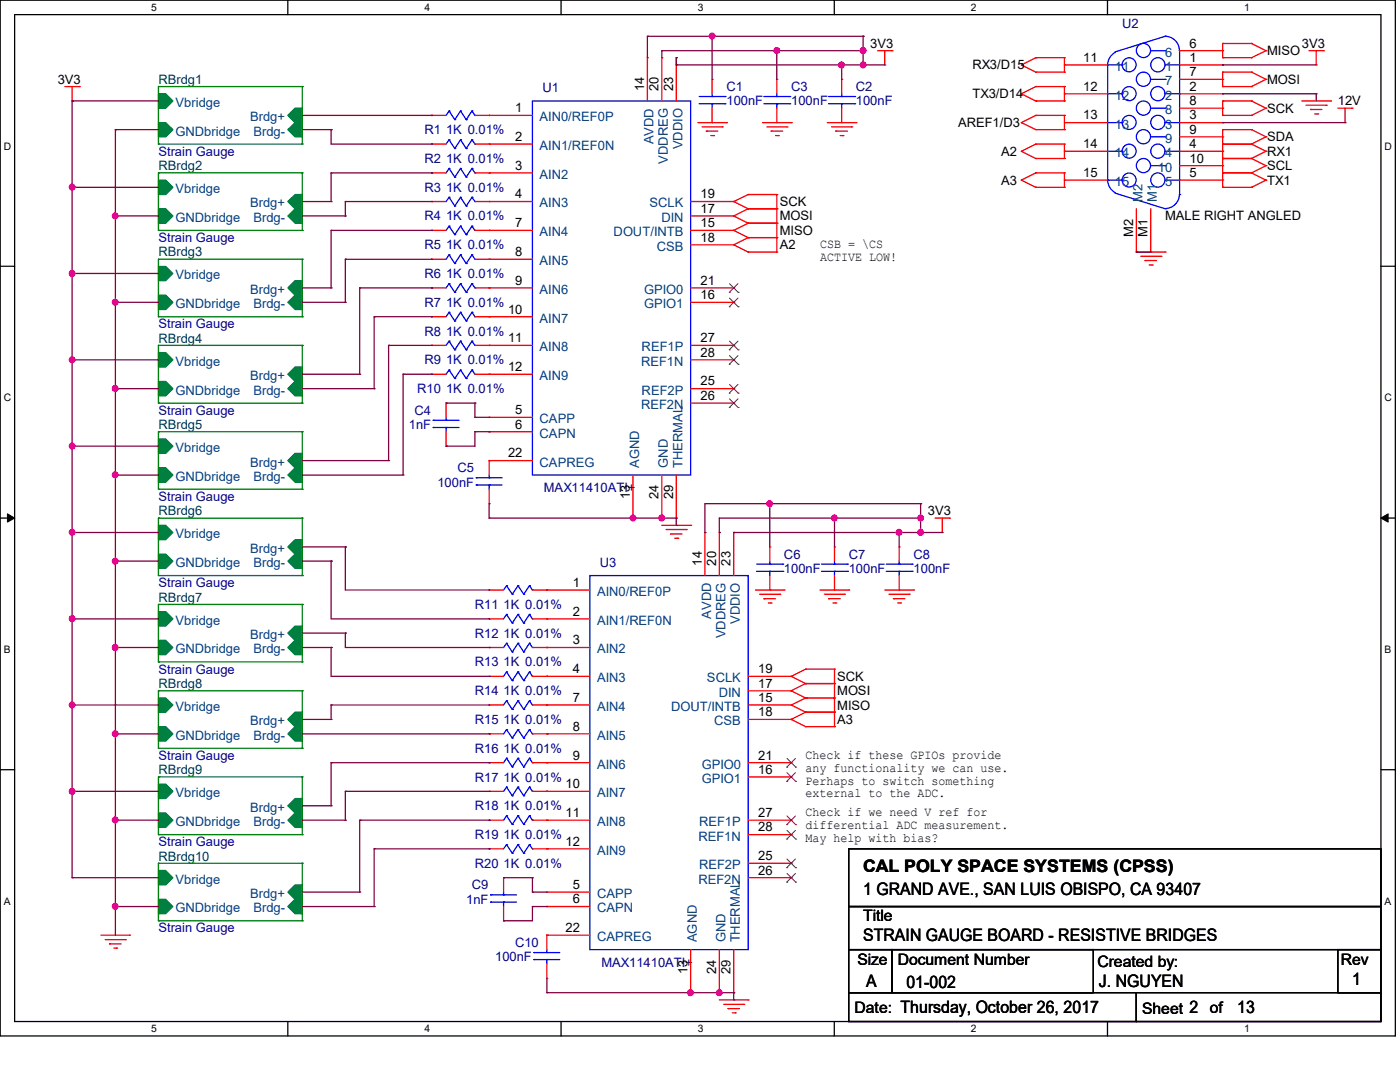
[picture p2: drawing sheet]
<svg xmlns="http://www.w3.org/2000/svg" width="279mm" height="216mm" viewBox="0 0 279 216" stroke-linecap="round" stroke-linejoin="round" font-family="sans-serif">
<defs><g id="words">
<g font-size="3.4">
<text x="172.3" y="174">CAL POLY SPACE SYSTEMS (CPSS)</text>
<text x="172.3" y="178.5">1 GRAND AVE., SAN LUIS OBISPO, CA 93407</text>
<text x="172.3" y="187.7">STRAIN GAUGE BOARD - RESISTIVE BRIDGES</text>
<text x="172.8" y="196.9">A</text>
<text x="180.9" y="197.1">01-002</text>
<text x="219.3" y="196.9">J. NGUYEN</text>
<text x="269.8" y="196.6">1</text>
<text x="246.9" y="202.1">13</text>
</g>
<g font-size="3.1">
<text x="172.3" y="183.7">Title</text>
<text x="171.1" y="192.6">Size Document Number</text>
<text x="219" y="192.9">Created by:</text>
<text x="267.6" y="192.6">Rev</text>
<text x="170.6" y="202.1">Date: Thursday, October 26, 2017</text>
<text x="228" y="202.3">Sheet 2</text>
<text x="241.4" y="202.1">of</text>
</g>
<g font-size="2.6" fill="#000080">
<text x="223.9" y="5.5">U2</text>
<text x="108.2" y="18.5">U1</text>
<text x="145" y="18.2">C1</text>
<text x="145" y="21">100nF</text>
<text x="157.9" y="18.2">C3</text>
<text x="157.9" y="21">100nF</text>
<text x="170.8" y="18.2">C2</text>
<text x="170.8" y="21">100nF</text>
<text x="84.7" y="26.8">R1 1K 0.01%</text>
<text x="31.6" y="31.1">Strain Gauge</text>
<text x="84.7" y="32.5">R2 1K 0.01%</text>
<text x="84.7" y="38.3">R3 1K 0.01%</text>
<text x="84.7" y="44">R4 1K 0.01%</text>
<text x="31.6" y="48.3">Strain Gauge</text>
<text x="84.7" y="49.7">R5 1K 0.01%</text>
<text x="84.7" y="55.5">R6 1K 0.01%</text>
<text x="31.6" y="65.5">Strain Gauge</text>
<text x="84.7" y="61.2">R7 1K 0.01%</text>
<text x="84.7" y="67">R8 1K 0.01%</text>
<text x="84.7" y="72.7">R9 1K 0.01%</text>
<text x="31.6" y="82.8">Strain Gauge</text>
<text x="82.7" y="82.8">C4</text>
<text x="83.3" y="78.4">R10 1K 0.01%</text>
<text x="81.6" y="85.6">1nF</text>
<text x="91.3" y="94.2">C5</text>
<text x="31.6" y="99.9">Strain Gauge</text>
<text x="87.3" y="97.1">100nF</text>
<text x="108.5" y="98.3">MAX11410ATI+</text>
<text x="119.7" y="113.2">U3</text>
<text x="156.5" y="111.5">C6</text>
<text x="169.4" y="111.5">C7</text>
<text x="182.3" y="111.5">C8</text>
<text x="31.6" y="117.2">Strain Gauge</text>
<text x="156.5" y="114.3">100nF</text>
<text x="169.4" y="114.3">100nF</text>
<text x="182.3" y="114.3">100nF</text>
<text x="94.8" y="121.5">R11 1K 0.01%</text>
<text x="94.8" y="127.3">R12 1K 0.01%</text>
<text x="31.6" y="134.4">Strain Gauge</text>
<text x="94.8" y="133">R13 1K 0.01%</text>
<text x="94.8" y="138.7">R14 1K 0.01%</text>
<text x="94.8" y="144.4">R15 1K 0.01%</text>
<text x="31.6" y="151.6">Strain Gauge</text>
<text x="94.8" y="150.2">R16 1K 0.01%</text>
<text x="94.8" y="156">R17 1K 0.01%</text>
<text x="94.8" y="161.7">R18 1K 0.01%</text>
<text x="94.8" y="167.4">R19 1K 0.01%</text>
<text x="31.6" y="168.9">Strain Gauge</text>
<text x="94.8" y="173.1">R20 1K 0.01%</text>
<text x="94.2" y="177.5">C9</text>
<text x="93" y="180.3">1nF</text>
<text x="31.6" y="186.1">Strain Gauge</text>
<text x="98.8" y="191.8">100nF</text>
<text x="102.8" y="188.9">C10</text>
<text x="120" y="193">MAX11410ATI+</text>
</g>
<g font-size="2.6">
<text x="173.7" y="9.6">3V3</text>
<text x="237.4" y="9.5">6</text>
<text x="252.9" y="11">MISO</text>
<text x="259.8" y="9.6">3V3</text>
<text x="11.5" y="16.7">3V3</text>
<text x="194.1" y="13.8">RX3/D15</text>
<text x="216.2" y="12.3">11</text>
<text x="237.4" y="12.3">1</text>
<text x="237.4" y="15.2">7</text>
<text x="252.9" y="16.7">MOSI</text>
<text x="102.8" y="22.4">1</text>
<text x="128.6" y="18.2" transform="rotate(-90 128.6 18.2)">14</text>
<text x="131.4" y="18.2" transform="rotate(-90 131.4 18.2)">20</text>
<text x="134.3" y="18.2" transform="rotate(-90 134.3 18.2)">23</text>
<text x="194.1" y="19.6">TX3/D14</text>
<text x="216.2" y="18.1">12</text>
<text x="216.2" y="23.8">13</text>
<text x="237.4" y="23.8">3</text>
<text x="237.4" y="18.1">2</text>
<text x="237.4" y="21">8</text>
<text x="252.9" y="22.5">SCK</text>
<text x="267" y="21">12V</text>
<text x="102.8" y="28.1">2</text>
<text x="191.2" y="25.4">AREF1/D3</text>
<text x="216.2" y="29.5">14</text>
<text x="237.4" y="29.5">4</text>
<text x="237.4" y="26.7">9</text>
<text x="252.9" y="28.2">SDA</text>
<text x="102.8" y="33.9">3</text>
<text x="199.8" y="31.1">A2</text>
<text x="216.2" y="35.3">15</text>
<text x="237.4" y="35.3">5</text>
<text x="237.4" y="32.4">10</text>
<text x="252.9" y="31.1">RX1</text>
<text x="252.9" y="34">SCL</text>
<text x="102.8" y="39.6">4</text>
<text x="139.8" y="39.6">19</text>
<text x="155.6" y="41.1">SCK</text>
<text x="199.8" y="36.8">A3</text>
<text x="252.9" y="36.8">TX1</text>
<text x="102.8" y="45.3">7</text>
<text x="139.8" y="45.3">15</text>
<text x="139.8" y="42.5">17</text>
<text x="155.6" y="44">MOSI</text>
<text x="155.6" y="46.9">MISO</text>
<text x="226.1" y="47.2" transform="rotate(-90 226.1 47.2)">M2</text>
<text x="229" y="47.2" transform="rotate(-90 229 47.2)">M1</text>
<text x="232.5" y="44">MALE RIGHT ANGLED</text>
<text x="102.8" y="51.1">8</text>
<text x="139.8" y="48.2">18</text>
<text x="155.6" y="49.7">A2</text>
<text x="163.7" y="49.5">CSB = \CS</text>
<text x="163.7" y="52.1">ACTIVE LOW!</text>
<text x="102.8" y="56.8">9</text>
<text x="139.8" y="59.7">16</text>
<text x="139.8" y="56.8">21</text>
<text x="101.4" y="62.6">10</text>
<text x="101.4" y="68.3">11</text>
<text x="139.8" y="68.3">27</text>
<text x="139.8" y="71.2">28</text>
<text x="101.4" y="74">12</text>
<text x="139.8" y="76.9">25</text>
<text x="102.8" y="82.6">5</text>
<text x="139.8" y="79.8">26</text>
<text x="102.8" y="85.5">6</text>
<text x="101.4" y="91.3">22</text>
<text x="125.7" y="99.7" transform="rotate(-90 125.7 99.7)">13</text>
<text x="131.4" y="99.7" transform="rotate(-90 131.4 99.7)">24</text>
<text x="134.3" y="99.7" transform="rotate(-90 134.3 99.7)">29</text>
<text x="185.2" y="102.8">3V3</text>
<text x="140" y="112.9" transform="rotate(-90 140 112.9)">14</text>
<text x="142.9" y="112.9" transform="rotate(-90 142.9 112.9)">20</text>
<text x="145.8" y="112.9" transform="rotate(-90 145.8 112.9)">23</text>
<text x="114.3" y="117.1">1</text>
<text x="114.3" y="122.9">2</text>
<text x="114.3" y="128.6">3</text>
<text x="114.3" y="134.3">4</text>
<text x="151.3" y="137.2">17</text>
<text x="151.3" y="134.3">19</text>
<text x="167.1" y="135.8">SCK</text>
<text x="114.3" y="140">7</text>
<text x="151.3" y="140">15</text>
<text x="151.3" y="142.9">18</text>
<text x="167.1" y="138.7">MOSI</text>
<text x="167.1" y="141.6">MISO</text>
<text x="114.3" y="145.8">8</text>
<text x="167.1" y="144.4">A3</text>
<text x="114.3" y="151.6">9</text>
<text x="151.3" y="154.4">16</text>
<text x="151.3" y="151.6">21</text>
<text x="160.8" y="151.4">Check if these GPIOs provide</text>
<text x="160.8" y="154">any functionality we can use.</text>
<text x="112.9" y="157.3">10</text>
<text x="160.8" y="156.5">Perhaps to switch something</text>
<text x="160.8" y="159.1">external to the ADC.</text>
<text x="112.9" y="163">11</text>
<text x="151.3" y="163">27</text>
<text x="151.3" y="165.9">28</text>
<text x="160.8" y="162.9">Check if we need V ref for</text>
<text x="160.8" y="165.4">differential ADC measurement.</text>
<text x="112.9" y="168.7">12</text>
<text x="151.3" y="171.6">25</text>
<text x="160.8" y="168">May help with bias?</text>
<text x="114.3" y="177.4">5</text>
<text x="151.3" y="174.5">26</text>
<text x="112.9" y="186">22</text>
<text x="114.3" y="180.3">6</text>
<text x="137.2" y="194.4" transform="rotate(-90 137.2 194.4)">13</text>
<text x="142.9" y="194.4" transform="rotate(-90 142.9 194.4)">24</text>
<text x="145.8" y="194.4" transform="rotate(-90 145.8 194.4)">29</text>
</g>
<g font-size="2.6" fill="#004080">
<text x="232.5" y="11.3">6</text>
<text x="222.5" y="14.1">11</text>
<text x="232.5" y="14.1">1</text>
<text x="232.5" y="17">7</text>
<text x="35.1" y="21.3">Vbridge</text>
<text x="222.5" y="19.9">12</text>
<text x="232.5" y="19.9">2</text>
<text x="232.5" y="22.8">8</text>
<text x="35.1" y="27.1">GNDbridge</text>
<text x="49.9" y="24.2">Brdg+</text>
<text x="50.6" y="27.1">Brdg-</text>
<text x="107.7" y="24.2">AIN0/REF0P</text>
<text x="107.7" y="29.9">AIN1/REF0N</text>
<text x="130.4" y="28.8" transform="rotate(-90 130.4 28.8)">AVDD</text>
<text x="136.2" y="29.8" transform="rotate(-90 136.2 29.8)">VDDIO</text>
<text x="222.5" y="25.7">13</text>
<text x="232.5" y="25.7">3</text>
<text x="232.5" y="28.5">9</text>
<text x="107.7" y="35.7">AIN2</text>
<text x="133.3" y="32.7" transform="rotate(-90 133.3 32.7)">VDDREG</text>
<text x="222.5" y="31.4">14</text>
<text x="231.1" y="34.2">10</text>
<text x="232.5" y="31.4">4</text>
<text x="35.1" y="38.6">Vbridge</text>
<text x="49.9" y="41.4">Brdg+</text>
<text x="107.7" y="41.4">AIN3</text>
<text x="129.6" y="41.4">SCLK</text>
<text x="222.5" y="37.1">15</text>
<text x="228" y="40.2" transform="rotate(-90 228 40.2)">M2</text>
<text x="230.9" y="40.2" transform="rotate(-90 230.9 40.2)">M1</text>
<text x="232.5" y="37.1">5</text>
<text x="35.1" y="44.3">GNDbridge</text>
<text x="50.6" y="44.3">Brdg-</text>
<text x="107.7" y="47.2">AIN4</text>
<text x="122.5" y="47.2">DOUT/INTB</text>
<text x="132" y="44.3">DIN</text>
<text x="107.7" y="52.9">AIN5</text>
<text x="131.1" y="50">CSB</text>
<text x="35.1" y="55.8">Vbridge</text>
<text x="49.9" y="58.6">Brdg+</text>
<text x="107.7" y="58.6">AIN6</text>
<text x="128.6" y="58.6">GPIO0</text>
<text x="35.1" y="61.5">GNDbridge</text>
<text x="50.6" y="61.5">Brdg-</text>
<text x="107.7" y="64.4">AIN7</text>
<text x="128.6" y="61.5">GPIO1</text>
<text x="107.7" y="70.1">AIN8</text>
<text x="128.1" y="70.1">REF1P</text>
<text x="35.1" y="73">Vbridge</text>
<text x="49.9" y="75.9">Brdg+</text>
<text x="107.7" y="75.9">AIN9</text>
<text x="127.9" y="73">REF1N</text>
<text x="35.1" y="78.7">GNDbridge</text>
<text x="50.6" y="78.7">Brdg-</text>
<text x="127.9" y="81.6">REF2N</text>
<text x="128.1" y="78.7">REF2P</text>
<text x="107.7" y="84.5">CAPP</text>
<text x="107.7" y="87.3">CAPN</text>
<text x="35.1" y="90.2">Vbridge</text>
<text x="35.1" y="96">GNDbridge</text>
<text x="49.9" y="93.1">Brdg+</text>
<text x="50.6" y="96">Brdg-</text>
<text x="107.7" y="93.1">CAPREG</text>
<text x="127.6" y="93.3" transform="rotate(-90 127.6 93.3)">AGND</text>
<text x="133.3" y="93.3" transform="rotate(-90 133.3 93.3)">GND</text>
<text x="136.2" y="93.3" transform="rotate(-90 136.2 93.3)">THERMAL</text>
<text x="35.1" y="107.4">Vbridge</text>
<text x="35.1" y="113.2">GNDbridge</text>
<text x="49.9" y="110.3">Brdg+</text>
<text x="50.6" y="113.2">Brdg-</text>
<text x="119.2" y="118.9">AIN0/REF0P</text>
<text x="35.1" y="124.7">Vbridge</text>
<text x="119.2" y="124.7">AIN1/REF0N</text>
<text x="141.9" y="123.5" transform="rotate(-90 141.9 123.5)">AVDD</text>
<text x="147.7" y="124.5" transform="rotate(-90 147.7 124.5)">VDDIO</text>
<text x="35.1" y="130.4">GNDbridge</text>
<text x="49.9" y="127.5">Brdg+</text>
<text x="50.6" y="130.4">Brdg-</text>
<text x="119.2" y="130.4">AIN2</text>
<text x="144.8" y="127.4" transform="rotate(-90 144.8 127.4)">VDDREG</text>
<text x="119.2" y="136.1">AIN3</text>
<text x="141.1" y="136.1">SCLK</text>
<text x="35.1" y="141.9">Vbridge</text>
<text x="119.2" y="141.9">AIN4</text>
<text x="133.9" y="141.9">DOUT/INTB</text>
<text x="143.5" y="139">DIN</text>
<text x="35.1" y="147.6">GNDbridge</text>
<text x="49.9" y="144.7">Brdg+</text>
<text x="50.6" y="147.6">Brdg-</text>
<text x="119.2" y="147.6">AIN5</text>
<text x="142.5" y="144.7">CSB</text>
<text x="119.2" y="153.4">AIN6</text>
<text x="140" y="153.4">GPIO0</text>
<text x="35.1" y="159.1">Vbridge</text>
<text x="49.9" y="162">Brdg+</text>
<text x="119.2" y="159.1">AIN7</text>
<text x="140" y="156.2">GPIO1</text>
<text x="35.1" y="164.8">GNDbridge</text>
<text x="50.6" y="164.8">Brdg-</text>
<text x="119.2" y="164.8">AIN8</text>
<text x="139.4" y="167.7">REF1N</text>
<text x="139.5" y="164.8">REF1P</text>
<text x="119.2" y="170.6">AIN9</text>
<text x="139.5" y="173.4">REF2P</text>
<text x="35.1" y="176.3">Vbridge</text>
<text x="49.9" y="179.2">Brdg+</text>
<text x="119.2" y="179.2">CAPP</text>
<text x="139.4" y="176.3">REF2N</text>
<text x="35.1" y="182.1">GNDbridge</text>
<text x="50.6" y="182.1">Brdg-</text>
<text x="119.2" y="182.1">CAPN</text>
<text x="119.2" y="187.8">CAPREG</text>
<text x="139.1" y="188" transform="rotate(-90 139.1 188)">AGND</text>
<text x="144.8" y="188" transform="rotate(-90 144.8 188)">GND</text>
<text x="147.7" y="188" transform="rotate(-90 147.7 188)">THERMAL</text>
</g>
<g font-size="2.6" fill="#004040">
<text x="31.6" y="16.7">RBrdg1</text>
<text x="31.6" y="34">RBrdg2</text>
<text x="31.6" y="51.2">RBrdg3</text>
<text x="31.6" y="68.4">RBrdg4</text>
<text x="31.6" y="85.6">RBrdg5</text>
<text x="31.6" y="102.8">RBrdg6</text>
<text x="31.6" y="120.1">RBrdg7</text>
<text x="31.6" y="137.3">RBrdg8</text>
<text x="31.6" y="154.5">RBrdg9</text>
<text x="31.6" y="171.7">RBrdg10</text>
</g>
<g font-size="2.1">
<text x="30.2" y="2.2">5</text>
<text x="84.7" y="2.2">4</text>
<text x="139.2" y="2.2">3</text>
<text x="193.8" y="2.2">2</text>
<text x="248.3" y="2.2">1</text>
<text x=".8" y="29.8">D</text>
<text x="276.3" y="29.8">D</text>
<text x=".8" y="80.1">C</text>
<text x="276.3" y="80.1">C</text>
<text x=".8" y="130.3">B</text>
<text x="276.3" y="130.3">B</text>
<text x=".8" y="180.5">A</text>
<text x="276.3" y="180.5">A</text>
<text x="30.2" y="206">5</text>
<text x="84.7" y="206">4</text>
<text x="139.2" y="206">3</text>
<text x="193.8" y="206">2</text>
<text x="248.3" y="206">1</text>
</g>
</g></defs>
<path d="M0 0h278.5v206.7h-278.5zM2.9 2.9h272.7v200.9h-272.7z" fill="none" stroke="#000" stroke-width=".25"/>
<g fill="#fff">
<path d="M30.2 .3h1.1v2.3h-1.1z"/>
<path d="M30.2 204.1h1.1v2.3h-1.1z"/>
</g>
<path d="M57.4 0v2.9M57.4 203.8v2.9" fill="none" stroke="#000" stroke-width=".25"/>
<g fill="#fff">
<path d="M84.7 .3h1.1v2.3h-1.1z"/>
<path d="M84.7 204.1h1.1v2.3h-1.1z"/>
</g>
<path d="M112 0v2.9M112 203.8v2.9" fill="none" stroke="#000" stroke-width=".25"/>
<g fill="#fff">
<path d="M139.2 .3h1.1v2.3h-1.1z"/>
<path d="M139.2 204.1h1.1v2.3h-1.1z"/>
</g>
<path d="M166.5 0v2.9M166.5 203.8v2.9" fill="none" stroke="#000" stroke-width=".25"/>
<g fill="#fff">
<path d="M193.8 .3h1.1v2.3h-1.1z"/>
<path d="M193.8 204.1h1.1v2.3h-1.1z"/>
</g>
<path d="M221 0v2.9M221 203.8v2.9" fill="none" stroke="#000" stroke-width=".25"/>
<g fill="#fff">
<path d="M248.3 .3h1.1v2.3h-1.1z"/>
<path d="M248.3 204.1h1.1v2.3h-1.1z"/>
<path d="M.8 28h1.4v2.3h-1.4z"/>
<path d="M276.3 28h1.4v2.3h-1.4z"/>
<path d="M.8 78.2h1.4v2.3h-1.4z"/>
<path d="M276.3 78.2h1.4v2.3h-1.4z"/>
</g>
<path d="M0 53.1h2.9M275.6 53.1h2.9" fill="none" stroke="#000" stroke-width=".25"/>
<g fill="#fff">
<path d="M.8 128.5h1.3v2.2h-1.3z"/>
<path d="M276.3 128.5h1.3v2.2h-1.3z"/>
</g>
<path d="M0 103.4h2.9M275.6 103.4h2.9" fill="none" stroke="#000" stroke-width=".25"/>
<path d="M1.5 102.5l1.4 .9-1.4 .8zM275.6 103.4l1.4-.9v1.7z" fill="#000" stroke="#000" stroke-width=".2"/>
<g fill="#fff">
<path d="M.8 178.7h1.3v2.2h-1.3z"/>
<path d="M276.3 178.7h1.3v2.2h-1.3z"/>
</g>
<path d="M0 153.6h2.9M275.6 153.6h2.9M169.4 169.4h106.2v11.5h-106.2zM169.4 180.9h106.2v8.6h-106.2zM169.4 189.5h8.6v8.6h-8.6zM169.4 198.1h57.4v5.7h-57.4zM178 189.5h40.2v8.6h-40.2zM226.8 198.1h48.8v5.7h-48.8zM267 189.5h8.6v8.6h-8.6z" fill="none" stroke="#000" stroke-width=".25"/>
<g fill="none" stroke="#f00" stroke-width=".25">
<path d="M13 17.3h2.8M14.4 17.3v2.9M15.8 17.3h.1M129.2 11.5h.1M129.2 11.5v8.7M132.1 11.5h.1M132.1 11.5v8.7M135 11.5h.1M135 11.5v8.7M142.1 15.8h.1M142.1 15.8v2.9M155 15.8h.1"/>
<path d="M155 15.8v2.9M168 15.8h.1M168 15.8v2.9M175.1 10.1h2.9M176.6 13h.1M176.6 10.1v2.9M178 10.1h.1M203.8 13h.1M203.8 18.7h.1M203.8 13l2.9 1.4M203.8 18.7l2.9 1.5M206.7 11.5h.1"/>
<path d="M206.7 14.4h.1M206.7 17.3h.1M206.7 11.5h5.7M206.7 14.4h5.7M206.7 17.3h5.7M206.7 11.5l-2.9 1.5M206.7 17.3l-2.9 1.4M212.4 14.4h.1M212.4 11.5h.1M212.4 17.3h.1M212.4 18.7h.1M212.4 13h.1"/>
<path d="M212.4 11.5v2.9M212.4 17.3v2.9M212.4 18.7h8.7M212.4 13h8.7M235.4 10.1h8.6M235.4 18.7h8.6M235.4 13h8.6M235.4 15.8h8.6M244 11.5h.1M244 8.7h.1M244 17.3h.1M244 14.4h.1"/>
<path d="M244 18.7h.1M244 13h.1M244 10.1h.1M244 15.8h.1M244 8.7v2.8M244 14.4v2.9M244 8.7h5.8M244 11.5h5.8M244 14.4h5.8M244 17.3h5.8M249.8 8.7h.1M249.8 11.5h.1"/>
<path d="M249.8 14.4h.1M249.8 17.3h.1M249.8 8.7l2.8 1.4M249.8 14.4l2.8 1.4M252.6 10.1h.1M252.6 15.8h.1M252.6 10.1l-2.8 1.4M252.6 15.8l-2.8 1.5M261.2 10.1h2.9M262.7 13h.1M262.7 10.1v2.9M264.1 10.1h.1"/>
<path d="M14.4 20.2h.1M86.1 23h.1M86.1 28.7h.1M86.1 34.5h.1M86.1 28.7h2.9M86.1 34.5h2.9M86.1 23h2.9M94.8 28.7h11.5M94.8 34.5h11.5M94.8 23h11.5M97.6 23h.1M97.6 28.7h.1"/>
<path d="M97.6 34.5h.1M139.3 24.5h5.7M140.1 25.3h4M141 26.2h.1M141 26.2h2.3M141.9 27.1h.5M142.1 24.5h.1M142.1 21.6v2.9M142.4 27.1h.1M144.1 25.3h.1M145 24.5h.1M149.3 38.8h.1"/>
<path d="M149.3 38.8l-2.9 1.4M149.3 38.8h5.7M152.2 24.5h5.7M153 25.3h4.1M153.9 26.2h.1M153.9 26.2h2.3M154.8 27.1h.5M155 38.8h.1M155 24.5h.1M155 21.6v2.9M155 38.8v11.5M155.3 27.1h.1"/>
<path d="M157.1 25.3h.1M157.9 24.5h.1M165.1 24.5h5.7M165.9 25.3h4.1M166.8 26.2h.1M166.8 26.2h2.3M167.7 27.1h.5M168 24.5h.1M168 21.6v2.9M168.2 27.1h.1M170 25.3h.1M170.8 24.5h.1"/>
<path d="M203.8 24.5h.1M203.8 30.2h.1M203.8 35.9h.1M203.8 24.5l2.9 1.4M203.8 30.2l2.9 1.4M203.8 35.9l2.9 1.5M206.7 20.2h.1M206.7 23h.1M206.7 25.9h.1M206.7 28.7h.1M206.7 31.6h.1M206.7 34.5h.1"/>
<path d="M206.7 37.4h.1M206.7 28.7h5.7M206.7 31.6h5.7M206.7 34.5h5.7M206.7 37.4h5.7M206.7 20.2h5.7M206.7 23h5.7M206.7 25.9h5.7M206.7 23l-2.9 1.5M206.7 28.7l-2.9 1.5M206.7 34.5l-2.9 1.4M212.4 20.2h.1"/>
<path d="M212.4 25.9h.1M212.4 23h.1M212.4 31.6h.1M212.4 28.7h.1M212.4 37.4h.1M212.4 34.5h.1M212.4 24.5h.1M212.4 30.2h.1M212.4 35.9h.1M212.4 23v2.9M212.4 28.7v2.9M212.4 34.5v2.9"/>
<path d="M212.4 24.5h8.7M212.4 35.9h8.7M212.4 30.2h8.7M235.4 21.6h8.6M235.4 24.5h8.6M235.4 35.9h8.6M235.4 30.2h8.6M235.4 27.3h8.6M235.4 33.1h8.6M244 31.6h.1M244 28.7h.1M244 37.4h.1"/>
<path d="M244 34.5h.1M244 23h.1M244 20.2h.1M244 25.9h.1M244 35.9h.1M244 30.2h.1M244 24.5h.1M244 21.6h.1M244 27.3h.1M244 33.1h.1M244 28.7h5.8M244 31.6h5.8"/>
<path d="M244 20.2v2.8M244 25.9v11.5M244 34.5h5.8M244 37.4h5.8M244 20.2h5.8M244 23h5.8M244 25.9h5.8M249.8 28.7h.1M249.8 31.6h.1M249.8 34.5h.1M249.8 37.4h.1M249.8 20.2h.1"/>
<path d="M249.8 23h.1M249.8 25.9h.1M249.8 28.7l2.8 1.5M249.8 34.5l2.8 1.4M249.8 20.2l2.8 1.4M249.8 25.9l2.8 1.4M249.8 31.6l2.8 1.5M252.6 30.2h.1M252.6 35.9h.1M252.6 21.6h.1M252.6 27.3h.1M252.6 33.1h.1"/>
<path d="M252.6 30.2l-2.8 1.4M252.6 35.9l-2.8 1.5M252.6 21.6l-2.8 1.4M252.6 27.3l-2.8 1.4M252.6 33.1l-2.8 1.4M259.8 20.2h5.8M260.6 21h4.1M261.5 21.8h.1M261.5 21.8h2.3M262.4 22.7h.6M263 22.7h.1M264.7 21h.1"/>
<path d="M265.6 20.2h.1M267 21.6h2.8M268.4 24.5h.1M268.4 21.6v2.9M269.8 21.6h.1M86.1 57.4h.1M86.1 40.2h.1M86.1 51.7h.1M86.1 46h.1M86.1 57.4h2.9M86.1 40.2h2.9M86.1 51.7h2.9"/>
<path d="M86.1 46h2.9M94.8 57.4h11.5M94.8 40.2h11.5M94.8 51.7h11.5M94.8 46h11.5M97.6 57.4h.1M97.6 40.2h.1M97.6 51.7h.1M97.6 46h.1M137.8 57.4h8.6M137.8 40.2h8.6M137.8 46h8.6"/>
<path d="M137.8 43.1h8.6M137.8 48.9h8.6M146.4 40.2h.1M146.4 43.1h.1M146.4 46h.1M146.4 48.9h.1M146.4 57.4h.1M146.4 40.2l2.9 1.5M146.4 43.1l2.9 1.4M146.4 46l2.9 1.4M146.4 48.9l2.9 1.4M149.3 41.7h.1"/>
<path d="M149.3 44.5h.1M149.3 47.4h.1M149.3 50.3h.1M149.3 41.7h5.7M149.3 41.7l-2.9 1.4M149.3 44.5h5.7M149.3 44.5l-2.9 1.5M149.3 47.4h5.7M149.3 47.4l-2.9 1.5M149.3 50.3h5.7M155 41.7h.1M155 44.5h.1"/>
<path d="M155 47.4h.1M155 50.3h.1M226.8 50.3h.1M226.8 50.3h5.7M226.8 41.7v8.6M227.7 51.1h4M228.5 52h.1M228.5 52h2.3M229.4 52.9h.6M229.7 50.3h.1M229.7 41.7v8.6M230 52.9h.1"/>
<path d="M231.7 51.1h.1M232.5 50.3h.1M86.1 74.7h.1M86.1 63.2h.1M86.1 68.9h.1M86.1 74.7h2.9M86.1 63.2h2.9M86.1 68.9h2.9M94.8 74.7h11.5M94.8 63.2h11.5M94.8 68.9h11.5M97.6 74.7h.1"/>
<path d="M97.6 63.2h.1M97.6 68.9h.1M137.8 68.9h8.6M137.8 60.3h8.6M137.8 77.6h8.6M137.8 71.8h8.6M146.4 60.3h.1M146.4 77.6h.1M146.4 68.9h.1M146.4 71.8h.1M89 80.4h.1M89 89h.1"/>
<path d="M89 80.4v2.9M89 86.1v2.9M97.6 91.9h.1M97.6 83.3h.1M97.6 86.1h.1M97.6 91.9v2.9M97.6 97.6v2.9M97.6 83.3h8.7M97.6 86.1h8.7M97.6 91.9h8.7M126.3 94.8v8.6M132.1 94.8v8.6"/>
<path d="M135 94.8v8.6M137.8 80.4h8.6M146.4 80.4h.1M97.6 100.5h.1M97.6 117.7h.1M97.6 117.7h2.9M106.3 117.7h11.4M109.1 117.7h.1M126.3 103.4h.1M132.1 103.4h.1M132.1 104.8h5.7M132.9 105.7h4"/>
<path d="M133.8 106.6h.1M133.8 106.6h2.3M134.7 107.4h.6M135 103.4h.1M135.3 107.4h.1M136.9 105.7h.1M137.8 104.8h.1M140.7 106.3h.1M140.7 106.3v8.6M143.6 106.3h.1M143.6 106.3v8.6M146.4 106.3h.1"/>
<path d="M146.4 106.3v8.6M150.7 117.7h5.8M151.6 118.6h4M152.4 119.5h.1M152.4 119.5h2.4M153.6 109.1h.1M153.6 117.7h.1M153.6 109.1v2.9M153.6 114.9v2.8M155.6 118.6h.1M156.5 117.7h.1M163.7 117.7h5.7"/>
<path d="M164.5 118.6h4M165.4 119.5h.1M165.4 119.5h2.3M166.5 109.1h.1M166.5 117.7h.1M166.5 109.1v2.9M166.5 114.9v2.8M168.5 118.6h.1M169.4 117.7h.1M176.6 117.7h5.7M177.4 118.6h4M178.3 119.5h.1"/>
<path d="M178.3 119.5h2.3M179.5 109.1h.1M179.5 117.7h.1M179.5 109.1v2.9M179.5 114.9v2.8M181.4 118.6h.1M182.3 117.7h.1M186.6 103.4h2.9M188 106.3h.1M188 103.4v2.9M189.5 103.4h.1M97.6 135h.1"/>
<path d="M97.6 123.5h.1M97.6 129.2h.1M97.6 135h2.9M97.6 123.5h2.9M97.6 129.2h2.9M106.3 135h11.4M106.3 123.5h11.4M106.3 129.2h11.4M109.1 135h.1M109.1 123.5h.1M109.1 129.2h.1M149.3 135h8.6"/>
<path d="M149.3 137.8h8.6M153.3 120.3h.6M153.9 120.3h.1M157.9 135h.1M157.9 137.8h.1M157.9 135l2.9 1.4M157.9 137.8l2.9 1.5M160.8 133.5h.1M160.8 136.4h.1M160.8 139.3h.1M160.8 133.5l-2.9 1.5M160.8 133.5h5.7"/>
<path d="M160.8 136.4h5.7M160.8 136.4l-2.9 1.4M160.8 139.3h5.7M160.8 139.3l-2.9 1.4M166.2 120.3h.6M166.5 133.5h.1M166.5 136.4h.1M166.5 139.3h.1M166.5 133.5v11.5M166.8 120.3h.1M179.2 120.3h.5M179.7 120.3h.1"/>
<path d="M97.6 146.4h.1M97.6 152.2h.1M97.6 140.7h.1M97.6 157.9h.1M97.6 146.4h2.9M97.6 152.2h2.9M97.6 140.7h2.9M97.6 157.9h2.9M106.3 146.4h11.4M106.3 152.2h11.4M106.3 140.7h11.4M106.3 157.9h11.4"/>
<path d="M109.1 146.4h.1M109.1 152.2h.1M109.1 140.7h.1M109.1 157.9h.1M149.3 152.2h8.6M149.3 140.7h8.6M149.3 155h8.6M149.3 143.6h8.6M157.9 140.7h.1M157.9 143.6h.1M157.9 155h.1M157.9 152.2h.1"/>
<path d="M157.9 140.7l2.9 1.4M157.9 143.6l2.9 1.4M160.8 142.1h.1M160.8 145h.1M160.8 142.1h5.7M160.8 142.1l-2.9 1.5M160.8 145h5.7M166.5 142.1h.1M166.5 145h.1M97.6 169.4h.1M97.6 163.7h.1M97.6 169.4h2.9"/>
<path d="M97.6 163.7h2.9M100.5 175.1h.1M100.5 175.1v2.9M106.3 169.4h11.4M106.3 163.7h11.4M109.1 169.4h.1M109.1 163.7h.1M109.1 178h.1M109.1 178h8.6M149.3 163.7h8.6M149.3 172.3h8.6M149.3 175.1h8.6"/>
<path d="M149.3 166.5h8.6M157.9 172.3h.1M157.9 175.1h.1M157.9 163.7h.1M157.9 166.5h.1M20.2 186.6h5.7M21 187.5h4M21.8 188.3h.1M21.8 188.3h2.4M22.7 189.2h.6M23.3 189.2h.1M25 187.5h.1"/>
<path d="M25.9 186.6h.1M100.5 183.7h.1M100.5 180.9v2.8M109.1 186.6h.1M109.1 195.2h.1M109.1 180.9h.1M109.1 186.6h8.6M109.1 186.6v2.9M109.1 192.4v2.8M109.1 180.9h8.6M137.8 198.1h.1M137.8 189.5v8.6"/>
<path d="M143.6 198.1h.1M143.6 199.5h5.7M143.6 189.5v8.6M146.4 198.1h.1M146.4 189.5v8.6M149.3 199.5h.1M144.4 200.4h4M145.3 201.3h.1M145.3 201.3h2.3M146.1 202.1h.6M146.7 202.1h.1M148.4 200.4h.1"/>
</g>
<g fill="#008040" stroke="#008040" stroke-width=".25">
<path d="M31.6 156.5h1.5l1.4 1.4-1.4 1.4h-1.5z" fill-rule="evenodd"/>
<path d="M57.4 160.8l1.5-1.5h1.4v2.9h-1.4z" fill-rule="evenodd"/>
<path d="M57.4 163.7l1.5-1.5h1.4v2.9h-1.4z" fill-rule="evenodd"/>
<path d="M31.6 162.2h1.5l1.4 1.5-1.4 1.4h-1.5z" fill-rule="evenodd"/>
<path d="M31.6 70.4h1.5l1.4 1.4-1.4 1.4h-1.5z" fill-rule="evenodd"/>
<path d="M58.9 73.2h1.4v2.9h-1.4l-1.5-1.4z" fill-rule="evenodd"/>
<path d="M57.4 77.6l1.5-1.5h1.4v2.9h-1.4z" fill-rule="evenodd"/>
<path d="M31.6 76.1h1.5l1.4 1.5-1.4 1.4h-1.5z" fill-rule="evenodd"/>
<path d="M31.6 139.3h1.5l1.4 1.4-1.4 1.4h-1.5z" fill-rule="evenodd"/>
<path d="M58.9 142.1h1.4v2.9h-1.4l-1.5-1.4z" fill-rule="evenodd"/>
<path d="M57.4 146.4l1.5-1.4h1.4v2.9h-1.4z" fill-rule="evenodd"/>
<path d="M31.6 145h1.5l1.4 1.4-1.4 1.5h-1.5z" fill-rule="evenodd"/>
<path d="M31.6 173.7h1.5l1.4 1.4-1.4 1.5h-1.5z" fill-rule="evenodd"/>
<path d="M57.4 178l1.5-1.4h1.4v2.9h-1.4z" fill-rule="evenodd"/>
<path d="M57.4 180.9l1.5-1.4h1.4v2.8h-1.4z" fill-rule="evenodd"/>
<path d="M31.6 179.5h1.5l1.4 1.4-1.4 1.4h-1.5z" fill-rule="evenodd"/>
<path d="M31.6 35.9h1.5l1.4 1.5-1.4 1.4h-1.5z" fill-rule="evenodd"/>
<path d="M57.4 40.2l1.5-1.4h1.4v2.9h-1.4z" fill-rule="evenodd"/>
<path d="M58.9 41.7h1.4v2.8h-1.4l-1.5-1.4z" fill-rule="evenodd"/>
<path d="M31.6 41.7h1.5l1.4 1.4-1.4 1.4h-1.5z" fill-rule="evenodd"/>
<path d="M31.6 87.6h1.5l1.4 1.4-1.4 1.5h-1.5z" fill-rule="evenodd"/>
<path d="M57.4 91.9l1.5-1.4h1.4v2.8h-1.4z" fill-rule="evenodd"/>
<path d="M57.4 94.8l1.5-1.5h1.4v2.9h-1.4z" fill-rule="evenodd"/>
<path d="M31.6 93.3h1.5l1.4 1.5-1.4 1.4h-1.5z" fill-rule="evenodd"/>
<path d="M31.6 18.7h1.5l1.4 1.5-1.4 1.4h-1.5z" fill-rule="evenodd"/>
<path d="M57.4 23l1.5-1.4h1.4v2.9h-1.4z" fill-rule="evenodd"/>
<path d="M57.4 25.9l1.5-1.4h1.4v2.8h-1.4z" fill-rule="evenodd"/>
<path d="M31.6 24.5h1.5l1.4 1.4-1.4 1.4h-1.5z" fill-rule="evenodd"/>
<path d="M31.6 104.8h1.5l1.4 1.5-1.4 1.4h-1.5z" fill-rule="evenodd"/>
<path d="M57.4 109.1l1.5-1.4h1.4v2.9h-1.4z" fill-rule="evenodd"/>
<path d="M57.4 112l1.5-1.4h1.4v2.8h-1.4z" fill-rule="evenodd"/>
<path d="M31.6 110.6h1.5l1.4 1.4-1.4 1.4h-1.5z" fill-rule="evenodd"/>
<path d="M31.6 53.2h1.5l1.4 1.4-1.4 1.4h-1.5z" fill-rule="evenodd"/>
<path d="M58.9 56h1.4v2.9h-1.4l-1.5-1.5z" fill-rule="evenodd"/>
<path d="M58.9 58.9h1.4v2.9h-1.4l-1.5-1.5z" fill-rule="evenodd"/>
<path d="M31.6 58.9h1.5l1.4 1.4-1.4 1.5h-1.5z" fill-rule="evenodd"/>
<path d="M31.6 122h1.5l1.4 1.5-1.4 1.4h-1.5z" fill-rule="evenodd"/>
<path d="M57.4 126.3l1.5-1.4h1.4v2.9h-1.4z" fill-rule="evenodd"/>
<path d="M58.9 127.8h1.4v2.8h-1.4l-1.5-1.4z" fill-rule="evenodd"/>
<path d="M31.6 127.8h1.5l1.4 1.4-1.4 1.4h-1.5z" fill-rule="evenodd"/>
</g>
<g fill="none" stroke="#008000" stroke-width=".25">
<path d="M31.6 17.3h.1M31.6 17.3v11.4M31.6 17.3h28.7M60.3 17.3h.1M60.3 17.3v11.4M31.6 34.5h.1M31.6 28.7h.1M31.6 34.5v11.5M31.6 34.5h28.7M31.6 28.7h28.7M60.3 34.5h.1M60.3 28.7h.1"/>
<path d="M60.3 34.5v11.5M31.6 46h.1M31.6 51.7h.1M31.6 51.7v11.5M31.6 46h28.7M31.6 51.7h28.7M60.3 46h.1M60.3 51.7h.1M60.3 51.7v11.5M31.6 68.9h.1M31.6 63.2h.1M31.6 68.9v11.5"/>
<path d="M31.6 68.9h28.7M31.6 63.2h28.7M60.3 68.9h.1M60.3 63.2h.1M60.3 68.9v11.5M31.6 80.4h.1M31.6 97.6h.1M31.6 86.1h.1M31.6 86.1v11.5M31.6 80.4h28.7M31.6 86.1h28.7M31.6 97.6h28.7"/>
<path d="M60.3 80.4h.1M60.3 86.1h.1M60.3 97.6h.1M60.3 86.1v11.5M31.6 114.9h.1M31.6 103.4h.1M31.6 103.4v11.5M31.6 103.4h28.7M31.6 114.9h28.7M60.3 103.4h.1M60.3 114.9h.1M60.3 103.4v11.5"/>
<path d="M31.6 137.8h.1M31.6 132.1h.1M31.6 120.6h.1M31.6 120.6v11.5M31.6 137.8v11.5M31.6 137.8h28.7M31.6 120.6h28.7M31.6 132.1h28.7M60.3 137.8h.1M60.3 120.6h.1M60.3 132.1h.1M60.3 120.6v11.5"/>
<path d="M60.3 137.8v11.5M31.6 155h.1M31.6 149.3h.1M31.6 155h28.7M31.6 155v11.5M31.6 149.3h28.7M60.3 155h.1M60.3 149.3h.1M60.3 155v11.5M31.6 166.5h.1M31.6 172.3h.1M31.6 166.5h28.7"/>
<path d="M31.6 172.3v11.4M31.6 172.3h28.7M60.3 166.5h.1M60.3 172.3h.1M60.3 172.3v11.4M31.6 183.7h.1M31.6 183.7h28.7M60.3 183.7h.1"/>
</g>
<g fill="none" stroke="#00f" stroke-width=".25">
<path d="M139.5 19.3h5.2M142.1 19.3h.1M142.1 18.7v.6M144.7 19.3h.1M152.4 19.3h5.2M155 19.3h.1M155 18.7v.6M157.6 19.3h.1M165.4 19.3h5.2M168 19.3h.1M168 18.7v.6M170.6 19.3h.1"/>
<path d="M221.1 13v22.9M221.1 18.7h2.8M221.1 13h2.8M222.6 10.5a2.84 2.84 0 0 0-1.5 2.5M223.9 13h.1M223.9 18.7h.1M229.7 10.1h2.8M229.7 15.8h2.8M232.5 7.2h.1M232.5 7.2a2.85 2.85 0 0 1 2.9 2.9v28.7M232.5 10.1h.1M232.5 15.8h.1"/>
<path d="M232.5 7.2l-10 3.2M232.5 18.7h2.9M232.5 13h2.9M235.4 18.7h.1M235.4 13h.1M89.6 39.4h.1M89.6 22.1h.1M89.6 27.9h.1M89.6 33.6h.1M89.6 39.4l-.6 .8M89.6 39.4l1.2 1.7M89.6 22.1l-.6 .9"/>
<path d="M89.6 22.1l1.2 1.8M89.6 27.9l-.6 .8M89.6 27.9l1.2 1.7M89.6 33.6l-.6 .9M89.6 33.6l1.2 1.7M90.8 23.9h.1M90.8 29.6h.1M90.8 35.3h.1M91.9 39.4h.1M91.9 22.1h.1M91.9 27.9h.1M91.9 33.6h.1"/>
<path d="M91.9 39.4l1.1 1.7M91.9 39.4l-1.1 1.7M91.9 22.1l1.1 1.8M91.9 22.1l-1.1 1.8M91.9 27.9l1.1 1.7M91.9 27.9l-1.1 1.7M91.9 33.6l1.1 1.7M91.9 33.6l-1.1 1.7M93 23.9h.1M93 29.6h.1M93 35.3h.1M94.2 39.4h.1"/>
<path d="M94.2 22.1h.1M94.2 27.9h.1M94.2 33.6h.1M94.2 39.4l-1.2 1.7M94.2 39.4l.6 .8M94.2 22.1l-1.2 1.8M94.2 22.1l.6 .9M94.2 27.9l-1.2 1.7M94.2 27.9l.6 .8M94.2 33.6l-1.2 1.7M94.2 33.6l.6 .9M94.8 23h.1"/>
<path d="M94.8 28.7h.1M94.8 34.5h.1M106.3 20.2h31.5v74.6h-31.5zM139.5 20.7h5.2M142.1 20.7h.1M142.1 20.7v.9M144.7 20.7h.1M152.4 20.7h5.2M155 20.7h.1M155 20.7v.9M157.6 20.7h.1M165.4 20.7h5.2"/>
<path d="M168 20.7h.1M168 20.7v.9M170.6 20.7h.1M221.1 35.9a2.86 2.86 0 0 0 1.5 2.5M221.1 35.9h.1M221.1 24.5h2.8M221.1 35.9h2.8M221.1 30.2h2.8M222.5 38.5l10 3.2M223.9 30.2h.1M223.9 35.9h.1M223.9 24.5h.1"/>
<path d="M229.7 27.3h2.8M229.7 33.1h2.8M229.7 21.6h2.8M232.5 27.3h.1M232.5 33.1h.1M232.5 21.6h.1M232.5 24.5h2.9M232.5 35.9h2.9M232.5 30.2h2.9M235.4 38.8a2.85 2.85 0 0 1-2.9 2.8M235.4 38.8h.1M235.4 24.5h.1"/>
<path d="M235.4 35.9h.1M235.4 30.2h.1M89.6 56.6h.1M89.6 50.8h.1M89.6 45.1h.1M89.6 56.6l-.6 .8M89.6 56.6l1.2 1.7M89.6 50.8l-.6 .9M89.6 50.8l1.2 1.8M89.6 45.1l-.6 .9M89.6 45.1l1.2 1.7M90.8 58.3h.1"/>
<path d="M90.8 41.1h.1M90.8 52.6h.1M90.8 46.8h.1M91.9 56.6h.1M91.9 50.8h.1M91.9 45.1h.1M91.9 56.6l1.1 1.7M91.9 56.6l-1.1 1.7M91.9 50.8l1.1 1.8M91.9 50.8l-1.1 1.8M91.9 45.1l1.1 1.7M91.9 45.1l-1.1 1.7"/>
<path d="M93 58.3h.1M93 41.1h.1M93 52.6h.1M93 46.8h.1M94.2 56.6h.1M94.2 50.8h.1M94.2 45.1h.1M94.2 56.6l-1.2 1.7M94.2 56.6l.6 .8M94.2 50.8l-1.2 1.8M94.2 50.8l.6 .9M94.2 45.1l-1.2 1.7"/>
<path d="M94.2 45.1l.6 .9M94.8 57.4h.1M94.8 40.2h.1M94.8 51.7h.1M94.8 46h.1M232.5 41.7h.1M89.6 73.8h.1M89.6 62.3h.1M89.6 68.1h.1M89.6 73.8l-.6 .9M89.6 73.8l1.2 1.7M89.6 62.3l-.6 .9"/>
<path d="M89.6 62.3l1.2 1.8M89.6 68.1l-.6 .8M89.6 68.1l1.2 1.7M90.8 75.5h.1M90.8 64.1h.1M90.8 69.8h.1M91.9 73.8h.1M91.9 62.3h.1M91.9 68.1h.1M91.9 73.8l1.1 1.7M91.9 73.8l-1.1 1.7M91.9 62.3l1.1 1.8"/>
<path d="M91.9 62.3l-1.1 1.8M91.9 68.1l1.1 1.7M91.9 68.1l-1.1 1.7M93 75.5h.1M93 64.1h.1M93 69.8h.1M94.2 73.8h.1M94.2 62.3h.1M94.2 68.1h.1M94.2 73.8l-1.2 1.7M94.2 73.8l.6 .9M94.2 62.3l-1.2 1.8"/>
<path d="M94.2 62.3l.6 .9M94.2 68.1l-1.2 1.7M94.2 68.1l.6 .8M94.8 74.7h.1M94.8 63.2h.1M94.8 68.9h.1M86.4 85.3h.1M86.4 83.9h.1M86.4 85.3h5.2M86.4 83.9h5.2M89 83.9h.1M89 85.3h.1"/>
<path d="M89 83.3v.6M89 85.3v.8M95 96.8h.1M95 95.3h.1M95 96.8h5.2M95 95.3h5.2M97.6 95.3h.1M97.6 96.8h.1M97.6 94.8v.5M97.6 96.8v.8M101.1 116.9h.1M101.1 116.9l-.6 .8"/>
<path d="M101.1 116.9l1.1 1.7M102.2 118.6h.1M103.4 116.9h.1M103.4 116.9l1.1 1.7M103.4 116.9l-1.2 1.7M104.5 118.6h.1M105.7 116.9h.1M105.7 116.9l-1.2 1.7M105.7 116.9l.6 .8M106.3 117.7h.1M117.7 114.9h31.6v74.6h-31.6zM151 114h5.2"/>
<path d="M151 112.6h5.2M153.6 112.6h.1M153.6 114h.1M153.6 112v.6M153.6 114v.9M156.2 114h.1M156.2 112.6h.1M164 114h5.1M164 112.6h5.1M166.5 112.6h.1M166.5 114h.1M166.5 112v.6"/>
<path d="M166.5 114v.9M169.1 114h.1M169.1 112.6h.1M176.9 114h5.1M176.9 112.6h5.1M179.5 112.6h.1M179.5 114h.1M179.5 112v.6M179.5 114v.9M182 114h.1M182 112.6h.1M101.1 134.1h.1"/>
<path d="M101.1 122.6h.1M101.1 139.8h.1M101.1 128.4h.1M101.1 134.1l-.6 .9M101.1 134.1l1.1 1.7M101.1 122.6l-.6 .9M101.1 122.6l1.1 1.7M101.1 139.8l-.6 .9M101.1 139.8l1.1 1.8M101.1 128.4l-.6 .8M101.1 128.4l1.1 1.7M102.2 135.8h.1"/>
<path d="M102.2 124.3h.1M102.2 130.1h.1M103.4 134.1h.1M103.4 122.6h.1M103.4 139.8h.1M103.4 128.4h.1M103.4 134.1l1.1 1.7M103.4 134.1l-1.2 1.7M103.4 122.6l1.1 1.7M103.4 122.6l-1.2 1.7M103.4 139.8l1.1 1.8M103.4 139.8l-1.2 1.8"/>
<path d="M103.4 128.4l1.1 1.7M103.4 128.4l-1.2 1.7M104.5 135.8h.1M104.5 124.3h.1M104.5 130.1h.1M105.7 134.1h.1M105.7 122.6h.1M105.7 139.8h.1M105.7 128.4h.1M105.7 134.1l-1.2 1.7M105.7 134.1l.6 .9M105.7 122.6l-1.2 1.7"/>
<path d="M105.7 122.6l.6 .9M105.7 139.8l-1.2 1.8M105.7 139.8l.6 .9M105.7 128.4l-1.2 1.7M105.7 128.4l.6 .8M106.3 135h.1M106.3 123.5h.1M106.3 129.2h.1M101.1 145.6h.1M101.1 151.3h.1M101.1 157.1h.1M101.1 145.6l-.6 .8"/>
<path d="M101.1 145.6l1.1 1.7M101.1 151.3l-.6 .9M101.1 151.3l1.1 1.7M101.1 157.1l-.6 .8M101.1 157.1l1.1 1.7M102.2 147.3h.1M102.2 153h.1M102.2 141.6h.1M102.2 158.8h.1M103.4 145.6h.1M103.4 151.3h.1M103.4 157.1h.1"/>
<path d="M103.4 145.6l1.1 1.7M103.4 145.6l-1.2 1.7M103.4 151.3l1.1 1.7M103.4 151.3l-1.2 1.7M103.4 157.1l1.1 1.7M103.4 157.1l-1.2 1.7M104.5 147.3h.1M104.5 153h.1M104.5 141.6h.1M104.5 158.8h.1M105.7 145.6h.1M105.7 151.3h.1"/>
<path d="M105.7 157.1h.1M105.7 145.6l-1.2 1.7M105.7 145.6l.6 .8M105.7 151.3l-1.2 1.7M105.7 151.3l.6 .9M105.7 157.1l-1.2 1.7M105.7 157.1l.6 .8M106.3 146.4h.1M106.3 152.2h.1M106.3 140.7h.1M106.3 157.9h.1M97.9 178.6h.1"/>
<path d="M97.9 178.6h5.2M100.5 178.6h.1M100.5 178v.6M101.1 168.5h.1M101.1 162.8h.1M101.1 168.5l-.6 .9M101.1 168.5l1.1 1.8M101.1 162.8l-.6 .9M101.1 162.8l1.1 1.7M102.2 170.3h.1M102.2 164.5h.1M103.4 168.5h.1"/>
<path d="M103.4 162.8h.1M103.4 168.5l1.1 1.8M103.4 168.5l-1.2 1.8M103.4 162.8l1.1 1.7M103.4 162.8l-1.2 1.7M104.5 170.3h.1M104.5 164.5h.1M105.7 168.5h.1M105.7 162.8h.1M105.7 168.5l-1.2 1.8M105.7 168.5l.6 .9M105.7 162.8l-1.2 1.7"/>
<path d="M105.7 162.8l.6 .9M106.3 169.4h.1M106.3 163.7h.1M97.9 180h.1M97.9 180h5.2M100.5 180h.1M100.5 180v.9M106.6 191.5h.1M106.6 190.1h.1M106.6 191.5h5.1M106.6 190.1h5.1M109.1 190.1h.1"/>
<path d="M109.1 191.5h.1M109.1 189.5v.6M109.1 191.5v.9"/>
<circle cx="225.3" cy="18.7" r="1.4"/>
<circle cx="225.3" cy="12.9" r="1.4"/>
<circle cx="228.2" cy="10.1" r="1.42"/>
<circle cx="228.2" cy="15.8" r="1.42"/>
<circle cx="231.1" cy="18.7" r="1.42"/>
<circle cx="231.1" cy="12.9" r="1.42"/>
<circle cx="225.3" cy="35.9" r="1.4"/>
<circle cx="225.3" cy="24.4" r="1.4"/>
<circle cx="225.3" cy="30.2" r="1.4"/>
<circle cx="228.2" cy="21.6" r="1.42"/>
<circle cx="228.2" cy="33" r="1.42"/>
<circle cx="228.2" cy="27.3" r="1.42"/>
<circle cx="231.1" cy="24.4" r="1.42"/>
<circle cx="231.1" cy="35.9" r="1.42"/>
<circle cx="231.1" cy="30.2" r="1.42"/>
</g>
<g fill="none" stroke="#804000" stroke-width=".2">
<path d="M145.5 58.3h.1M145.6 59.5l1.7 1.7M145.6 56.6l1.7 1.7M147.3 59.5l-1.8 1.7M147.3 56.6l-1.8 1.7M147.3 58.3h.1M145.5 61.2h.1M145.5 78.4h.1M145.5 69.8h.1M145.5 72.7h.1M145.6 76.7l1.7 1.7M145.6 79.6l1.7 1.7"/>
<path d="M145.6 68.1l1.7 1.7M145.6 71l1.7 1.7M147.3 76.7l-1.8 1.7M147.3 79.6l-1.8 1.7M147.3 68.1l-1.8 1.7M147.3 71l-1.8 1.7M147.3 61.2h.1M147.3 78.4h.1M147.3 69.8h.1M147.3 72.7h.1M145.5 81.3h.1M147.3 81.3h.1"/>
<path d="M157 155.9h.1M157 153.1h.1M157.1 154.2l1.7 1.7M157.1 151.3l1.7 1.8M158.7 154.2l-1.7 1.7M158.7 151.3l-1.7 1.8M158.8 155.9h.1M158.8 153.1h.1M157 173.1h.1M157 176h.1M157 164.5h.1M157 167.4h.1"/>
<path d="M157.1 171.4l1.7 1.7M157.1 174.3l1.7 1.7M157.1 162.8l1.7 1.7M157.1 165.7l1.7 1.7M158.7 171.4l-1.7 1.7M158.7 174.3l-1.7 1.7M158.7 162.8l-1.7 1.7M158.7 165.7l-1.7 1.7M158.8 173.1h.1M158.8 176h.1M158.8 164.5h.1M158.8 167.4h.1"/>
</g>
<g fill="none" stroke="#800040" stroke-width=".25">
<path d="M129.2 7.2h.1M129.2 7.2v4.3M129.2 7.2h43.1M132.1 10.1h.1M132.1 10.1v1.4M132.1 10.1h40.2M135 11.5h.1M135 13h.1M135 13h41.6M135 11.5v1.5M142.1 7.2h.1M142.1 7.2v8.6"/>
<path d="M155 10.1h.1M155 10.1v5.7M168 13h.1M168 13v2.8M172.3 10.1h.1M172.3 13h.1M172.3 7.2h.1M172.3 7.2v5.8M244 13h.1M244 18.7h.1M244 13h18.7M244 18.7h18.7"/>
<path d="M262.7 18.7h.1M262.7 18.7v1.5M14.4 20.2h.1M14.4 37.4h.1M14.4 20.2h17.2M14.4 37.4h17.2M14.4 20.2v154.9M23 25.9h.1M23 25.9h8.6M23 25.9v160.7M60.3 25.9h5.8M60.3 23h25.8"/>
<path d="M66.1 25.9h.1M66.1 34.5h.1M66.1 25.9v2.8h20M66.1 34.5v5.7M66.1 34.5h20M86.1 23h.1M86.1 28.7h.1M86.1 34.5h.1M244 24.5h.1M244 24.5h24.4M14.4 54.6h.1M14.4 54.6h17.2"/>
<path d="M23 43.1h.1M23 43.1h8.6M60.3 43.1h8.6M60.3 40.2h5.8M60.3 57.4h5.8M66.1 40.2h.1M66.1 57.4h.1M66.1 46h.1M66.1 46v11.4M66.1 46h20M68.9 43.1h.1M68.9 40.2h.1"/>
<path d="M68.9 51.7h.1M68.9 40.2h17.2M68.9 40.2v2.9M68.9 51.7v8.6M68.9 51.7h17.2M71.8 57.4h.1M71.8 57.4h14.3M71.8 57.4v17.3M86.1 40.2h.1M86.1 46h.1M86.1 51.7h.1M86.1 57.4h.1"/>
<path d="M226.8 50.3h.1M226.8 50.3h2.9M14.4 71.8h.1M14.4 71.8h17.2M23 60.3h.1M23 77.6h.1M23 60.3h8.6M23 77.6h8.6M60.3 60.3h8.6M60.3 77.6h14.4M60.3 74.7h11.5M68.9 60.3h.1"/>
<path d="M71.8 74.7h.1M74.7 77.6h.1M74.7 63.2h.1M74.7 63.2v14.4M74.7 63.2h11.4M77.6 68.9h.1M77.6 68.9v23M77.6 68.9h8.5M80.4 74.7h.1M80.4 74.7h5.7M80.4 74.7v20.1M86.1 63.2h.1"/>
<path d="M86.1 68.9h.1M86.1 74.7h.1M14.4 89h.1M14.4 89h17.2M23 94.8h.1M23 94.8h8.6M60.3 94.8h20.1M60.3 91.9h17.3M77.6 91.9h.1M80.4 94.8h.1M89 89h.1M89 80.4h.1"/>
<path d="M89 80.4h5.8M94.8 86.1h.1M94.8 83.3h.1M94.8 80.4h.1M94.8 86.1v2.9h-5.8M94.8 80.4v2.9M94.8 86.1h2.8M94.8 83.3h2.8M97.6 86.1h.1M14.4 106.3h.1M14.4 106.3h17.2M23 112h.1"/>
<path d="M23 112h8.6M60.3 112h5.8M60.3 109.1h8.6M66.1 112h.1M66.1 112v11.5h31.5M68.9 109.1h.1M68.9 109.1v8.6h28.7M97.6 117.7h.1M97.6 103.4h.1M97.6 103.4h37.4M97.6 100.5v2.9M126.3 103.4h.1"/>
<path d="M132.1 103.4h.1M135 104.8h.1M135 103.4h.1M135 103.4v1.4M140.7 106.3h.1M143.6 106.3h.1M146.4 106.3h.1M146.4 106.3h41.6M153.6 100.5h.1M153.6 100.5v8.6M166.5 103.4h.1M166.5 103.4v5.7"/>
<path d="M179.5 106.3h.1M179.5 106.3v2.8M183.7 100.5h.1M183.7 103.4h.1M183.7 106.3h.1M183.7 103.4h-40.1v2.9M183.7 100.5h-43v5.8M183.7 100.5v5.8M14.4 123.5h.1M14.4 123.5h17.2M23 129.2h.1M23 129.2h8.6"/>
<path d="M60.3 129.2h5.8M60.3 126.3h8.6M66.1 129.2h.1M66.1 129.2v5.8h31.5M68.9 126.3h.1M68.9 126.3v2.9h28.7M97.6 135h.1M97.6 129.2h.1M97.6 123.5h.1M14.4 140.7h.1M14.4 157.9h.1M14.4 140.7h17.2"/>
<path d="M14.4 157.9h17.2M23 146.4h.1M23 146.4h8.6M60.3 146.4h37.3M60.3 143.6h5.8M66.1 143.6h.1M66.1 152.2h.1M66.1 140.7h.1M66.1 140.7h31.5M66.1 140.7v2.9M66.1 152.2v8.6M66.1 152.2h31.5"/>
<path d="M68.9 157.9h.1M68.9 157.9h28.7M68.9 157.9v5.8M97.6 146.4h.1M97.6 157.9h.1M97.6 152.2h.1M97.6 140.7h.1M14.4 175.1h.1M14.4 175.1h17.2M23 163.7h.1M23 163.7h8.6M60.3 163.7h8.6"/>
<path d="M60.3 160.8h5.8M60.3 178h11.5M66.1 160.8h.1M68.9 163.7h.1M71.8 178h.1M71.8 163.7h.1M71.8 163.7h25.8M71.8 163.7v14.3M74.7 169.4h.1M74.7 169.4v11.5M74.7 169.4h22.9M97.6 169.4h.1"/>
<path d="M97.6 163.7h.1M100.5 175.1h.1M100.5 175.1h5.8M106.3 175.1h.1M106.3 178h.1M106.3 178h2.8M106.3 175.1v2.9M23 180.9h.1M23 180.9h8.6M60.3 180.9h14.4M74.7 180.9h.1M100.5 183.7h.1"/>
<path d="M106.3 180.9h.1M106.3 180.9h2.8M106.3 180.9v2.8h-5.8M109.1 180.9h.1M109.1 198.1h.1M109.1 198.1h37.3M109.1 195.2v2.9M137.8 198.1h.1M143.6 198.1h.1M146.4 199.5h.1M146.4 198.1h.1M146.4 198.1v1.4"/>
</g>
<g fill="#f0f" stroke="#f0f" stroke-width=".25">
<circle cx="23" cy="60.3" r=".56"/>
<circle cx="23" cy="43.1" r=".56"/>
<circle cx="14.4" cy="54.6" r=".56"/>
<circle cx="14.4" cy="37.3" r=".56"/>
<circle cx="14.4" cy="71.8" r=".56"/>
<circle cx="23" cy="77.5" r=".56"/>
<circle cx="14.4" cy="106.2" r=".56"/>
<circle cx="14.4" cy="89" r=".56"/>
<circle cx="23" cy="112" r=".56"/>
<circle cx="23" cy="94.7" r=".56"/>
<circle cx="14.4" cy="123.4" r=".56"/>
<circle cx="23" cy="129.2" r=".56"/>
<circle cx="14.4" cy="157.9" r=".56"/>
<circle cx="14.4" cy="140.7" r=".56"/>
<circle cx="23" cy="163.6" r=".56"/>
<circle cx="23" cy="146.4" r=".56"/>
<circle cx="23" cy="180.8" r=".56"/>
<circle cx="137.8" cy="198.1" r=".56"/>
<circle cx="143.5" cy="198.1" r=".56"/>
<circle cx="126.3" cy="103.4" r=".56"/>
<circle cx="167.9" cy="13" r=".56"/>
<circle cx="155" cy="10.1" r=".56"/>
<circle cx="172.2" cy="13" r=".56"/>
<circle cx="142.1" cy="7.2" r=".56"/>
<circle cx="172.2" cy="10.1" r=".56"/>
<circle cx="153.6" cy="100.5" r=".56"/>
<circle cx="166.5" cy="103.4" r=".56"/>
<circle cx="183.7" cy="106.2" r=".56"/>
<circle cx="183.7" cy="103.4" r=".56"/>
<circle cx="179.4" cy="106.2" r=".56"/>
<circle cx="132.1" cy="103.4" r=".57"/>
</g>
<use href="#words"/>
</svg>
